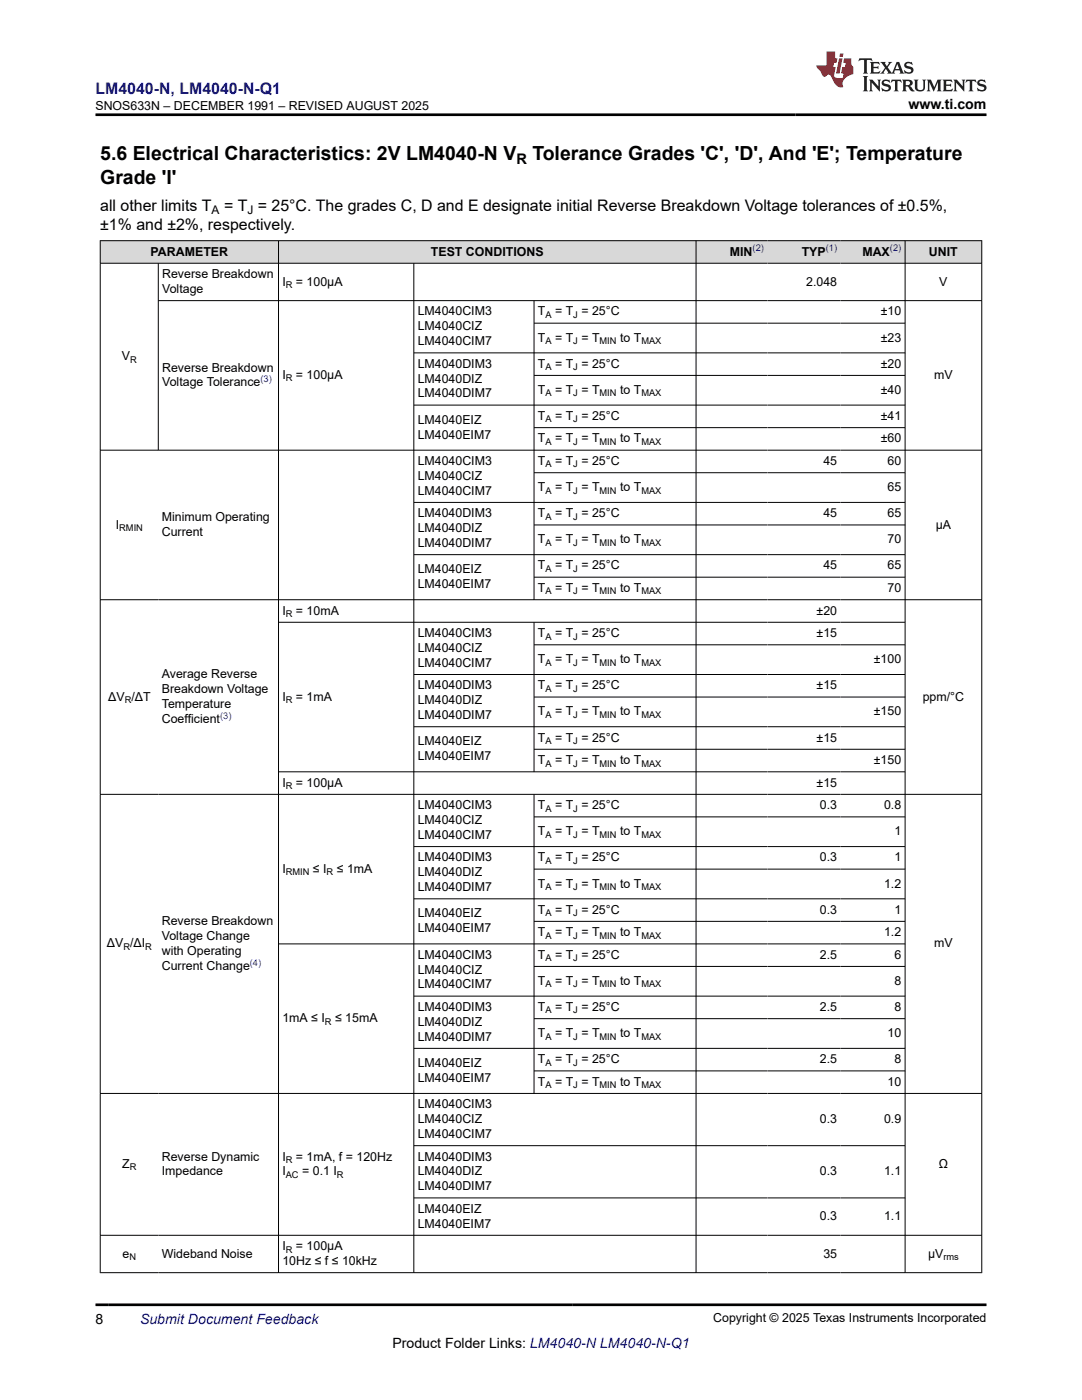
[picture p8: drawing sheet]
<svg xmlns="http://www.w3.org/2000/svg" width="216mm" height="279mm" viewBox="0 0 216 279" stroke-linecap="round" stroke-linejoin="round" font-family="sans-serif">
<defs><g id="words">
<g font-size="3.9">
<text x="20" y="32">5.6 Electrical Characteristics: 2V LM4040-N V</text>
<text x="106.2" y="32">Tolerance Grades 'C', 'D', And 'E'; Temperature</text>
<text x="20" y="36.7">Grade 'I'</text>
</g>
<text font-size="3.2" fill="#00f" x="19.1" y="18.7">LM4040-N, LM4040-N-Q1</text>
<g font-size="3.2">
<text x="20" y="42.1">all other limits T</text>
<text x="20" y="45.9">±1% and ±2%, respectively.</text>
<text x="44.7" y="42.1">= T = 25°C. The grades C, D and E designate initial Reverse Breakdown Voltage tolerances of ±0.5%,</text>
</g>
<text font-size="2.9" x="103" y="32.8">R</text>
<g font-size="2.8">
<text x="181.3" y="21.8">www.ti.com</text>
<text x="19.1" y="264.2">8</text>
<text x="78.3" y="269">Product Folder Links: LM4040-N LM4040-N-Q1</text>
</g>
<text font-size="2.8" fill="#00f" x="27.9" y="264.2">Submit Document Feedback</text>
<g font-size="2.5">
<text x="19.1" y="21.9">SNOS633N – DECEMBER 1991 – REVISED AUGUST 2025</text>
<text x="30.1" y="51">PARAMETER</text>
<text x="86" y="51">TEST CONDITIONS</text>
<text x="145.6" y="51">MIN</text>
<text x="160" y="51">TYP</text>
<text x="172.1" y="51">MAX</text>
<text x="185.4" y="51">UNIT</text>
<text x="32.4" y="55.5">Reverse Breakdown</text>
<text x="32.4" y="58.5">Voltage</text>
<text x="56.3" y="57">I</text>
<text x="59.1" y="57">= 100μA</text>
<text x="160.9" y="57">2.048</text>
<text x="187.4" y="57">V</text>
<text x="83.3" y="63">LM4040CIM3</text>
<text x="83.3" y="65.9">LM4040CIZ</text>
<text x="107.3" y="63">T</text>
<text x="110.8" y="63">= T = 25°C</text>
<text x="175.7" y="63">±10</text>
<text x="24.3" y="71.9">V</text>
<text x="83.3" y="68.9">LM4040CIM7</text>
<text x="107.3" y="68.2">T</text>
<text x="110.8" y="68.2">= T = T</text>
<text x="123.7" y="68.2">to T</text>
<text x="175.7" y="68.2">±23</text>
<text x="32.4" y="74.2">Reverse Breakdown</text>
<text x="32.4" y="77.1">Voltage Tolerance</text>
<text x="56.3" y="75.6">I</text>
<text x="59.1" y="75.6">= 100μA</text>
<text x="83.3" y="73.4">LM4040DIM3</text>
<text x="83.3" y="76.3">LM4040DIZ</text>
<text x="107.3" y="73.4">T</text>
<text x="110.8" y="73.4">= T = 25°C</text>
<text x="175.7" y="73.4">±20</text>
<text x="186.4" y="75.6">mV</text>
<text x="83.3" y="79.3">LM4040DIM7</text>
<text x="107.3" y="78.6">T</text>
<text x="107.3" y="83.8">T</text>
<text x="110.8" y="78.6">= T = T</text>
<text x="110.8" y="83.8">= T = 25°C</text>
<text x="123.7" y="78.6">to T</text>
<text x="175.7" y="78.6">±40</text>
<text x="175.7" y="83.8">±41</text>
<text x="83.3" y="84.6">LM4040EIZ</text>
<text x="83.3" y="87.5">LM4040EIM7</text>
<text x="107.3" y="88.3">T</text>
<text x="110.8" y="88.3">= T = T</text>
<text x="123.7" y="88.3">to T</text>
<text x="175.7" y="88.3">±60</text>
<text x="83.3" y="92.8">LM4040CIM3</text>
<text x="83.3" y="95.8">LM4040CIZ</text>
<text x="107.3" y="92.8">T</text>
<text x="110.8" y="92.8">= T = 25°C</text>
<text x="164.3" y="92.8">45</text>
<text x="177.1" y="92.8">60</text>
<text x="83.3" y="98.7">LM4040CIM7</text>
<text x="107.3" y="98">T</text>
<text x="110.8" y="98">= T = T</text>
<text x="123.7" y="98">to T</text>
<text x="177.1" y="98">65</text>
<text x="23.1" y="105.5">I</text>
<text x="32.3" y="104">Minimum Operating</text>
<text x="32.3" y="107">Current</text>
<text x="83.3" y="103.2">LM4040DIM3</text>
<text x="83.3" y="106.2">LM4040DIZ</text>
<text x="107.3" y="103.2">T</text>
<text x="110.8" y="103.2">= T = 25°C</text>
<text x="164.3" y="103.2">45</text>
<text x="177.1" y="103.2">65</text>
<text x="186.7" y="105.5">μA</text>
<text x="83.3" y="109.2">LM4040DIM7</text>
<text x="107.3" y="108.4">T</text>
<text x="107.3" y="113.7">T</text>
<text x="110.8" y="108.4">= T = T</text>
<text x="110.8" y="113.7">= T = 25°C</text>
<text x="123.7" y="108.4">to T</text>
<text x="164.3" y="113.7">45</text>
<text x="177.1" y="108.4">70</text>
<text x="177.1" y="113.7">65</text>
<text x="83.3" y="114.4">LM4040EIZ</text>
<text x="83.3" y="117.4">LM4040EIM7</text>
<text x="107.3" y="118.2">T</text>
<text x="110.8" y="118.2">= T = T</text>
<text x="123.7" y="118.2">to T</text>
<text x="177.1" y="118.2">70</text>
<text x="56.3" y="122.6">I</text>
<text x="59.1" y="122.6">= 10mA</text>
<text x="162.9" y="122.6">±20</text>
<text x="83.3" y="127.1">LM4040CIM3</text>
<text x="83.3" y="130.1">LM4040CIZ</text>
<text x="107.3" y="127.1">T</text>
<text x="110.8" y="127.1">= T = 25°C</text>
<text x="162.9" y="127.1">±15</text>
<text x="32.3" y="135.4">Average Reverse</text>
<text x="83.3" y="133.1">LM4040CIM7</text>
<text x="83.3" y="137.6">LM4040DIM3</text>
<text x="107.3" y="132.4">T</text>
<text x="107.3" y="137.6">T</text>
<text x="110.8" y="132.4">= T = T</text>
<text x="110.8" y="137.6">= T = 25°C</text>
<text x="123.7" y="132.4">to T</text>
<text x="162.9" y="137.6">±15</text>
<text x="174.4" y="132.4">±100</text>
<text x="21.6" y="139.8">ΔV /ΔT</text>
<text x="32.3" y="138.3">Breakdown Voltage</text>
<text x="32.3" y="141.3">Temperature</text>
<text x="56.3" y="139.8">I</text>
<text x="59.1" y="139.8">= 1mA</text>
<text x="83.3" y="140.5">LM4040DIZ</text>
<text x="83.3" y="143.5">LM4040DIM7</text>
<text x="107.3" y="142.8">T</text>
<text x="110.8" y="142.8">= T = T</text>
<text x="123.7" y="142.8">to T</text>
<text x="174.4" y="142.8">±150</text>
<text x="184.1" y="139.8">ppm/°C</text>
<text x="32.3" y="144.3">Coefficient</text>
<text x="83.3" y="148.8">LM4040EIZ</text>
<text x="107.3" y="148">T</text>
<text x="110.8" y="148">= T = 25°C</text>
<text x="162.9" y="148">±15</text>
<text x="83.3" y="151.7">LM4040EIM7</text>
<text x="107.3" y="152.5">T</text>
<text x="110.8" y="152.5">= T = T</text>
<text x="123.7" y="152.5">to T</text>
<text x="174.4" y="152.5">±150</text>
<text x="56.3" y="157">I</text>
<text x="59.1" y="157">= 100μA</text>
<text x="83.3" y="161.5">LM4040CIM3</text>
<text x="107.3" y="161.5">T</text>
<text x="110.8" y="161.5">= T = 25°C</text>
<text x="162.9" y="157">±15</text>
<text x="163.6" y="161.5">0.3</text>
<text x="176.4" y="161.5">0.8</text>
<text x="83.3" y="164.5">LM4040CIZ</text>
<text x="83.3" y="167.4">LM4040CIM7</text>
<text x="107.3" y="166.7">T</text>
<text x="110.8" y="166.7">= T = T</text>
<text x="123.7" y="166.7">to T</text>
<text x="178.5" y="166.7">1</text>
<text x="83.3" y="171.9">LM4040DIM3</text>
<text x="107.3" y="171.9">T</text>
<text x="110.8" y="171.9">= T = 25°C</text>
<text x="163.6" y="171.9">0.3</text>
<text x="178.5" y="171.9">1</text>
<text x="56.3" y="174.2">I</text>
<text x="62.4" y="174.2">≤ I</text>
<text x="67.2" y="174.2">≤ 1mA</text>
<text x="83.3" y="174.9">LM4040DIZ</text>
<text x="83.3" y="177.8">LM4040DIM7</text>
<text x="107.3" y="177.1">T</text>
<text x="110.8" y="177.1">= T = T</text>
<text x="123.7" y="177.1">to T</text>
<text x="176.4" y="177.1">1.2</text>
<text x="32.3" y="184.6">Reverse Breakdown</text>
<text x="83.3" y="183.1">LM4040EIZ</text>
<text x="107.3" y="182.3">T</text>
<text x="110.8" y="182.3">= T = 25°C</text>
<text x="163.6" y="182.3">0.3</text>
<text x="178.5" y="182.3">1</text>
<text x="21.3" y="189.1">ΔV /ΔI</text>
<text x="32.3" y="187.6">Voltage Change</text>
<text x="32.3" y="190.6">with Operating</text>
<text x="83.3" y="186.1">LM4040EIM7</text>
<text x="83.3" y="191.3">LM4040CIM3</text>
<text x="107.3" y="186.8">T</text>
<text x="107.3" y="191.3">T</text>
<text x="110.8" y="186.8">= T = T</text>
<text x="110.8" y="191.3">= T = 25°C</text>
<text x="123.7" y="186.8">to T</text>
<text x="163.6" y="191.3">2.5</text>
<text x="176.4" y="186.8">1.2</text>
<text x="178.5" y="191.3">6</text>
<text x="186.4" y="189.1">mV</text>
<text x="32.3" y="193.5">Current Change</text>
<text x="83.3" y="194.3">LM4040CIZ</text>
<text x="83.3" y="197.3">LM4040CIM7</text>
<text x="107.3" y="196.5">T</text>
<text x="110.8" y="196.5">= T = T</text>
<text x="123.7" y="196.5">to T</text>
<text x="178.5" y="196.5">8</text>
<text x="83.3" y="201.8">LM4040DIM3</text>
<text x="107.3" y="201.8">T</text>
<text x="110.8" y="201.8">= T = 25°C</text>
<text x="163.6" y="201.8">2.5</text>
<text x="178.5" y="201.8">8</text>
<text x="56.3" y="204">1mA ≤ I</text>
<text x="66.9" y="204">≤ 15mA</text>
<text x="83.3" y="204.7">LM4040DIZ</text>
<text x="83.3" y="207.7">LM4040DIM7</text>
<text x="107.3" y="207">T</text>
<text x="110.8" y="207">= T = T</text>
<text x="123.7" y="207">to T</text>
<text x="177.1" y="207">10</text>
<text x="83.3" y="213">LM4040EIZ</text>
<text x="83.3" y="215.9">LM4040EIM7</text>
<text x="107.3" y="212.2">T</text>
<text x="110.8" y="212.2">= T = 25°C</text>
<text x="163.6" y="212.2">2.5</text>
<text x="178.5" y="212.2">8</text>
<text x="83.3" y="221.2">LM4040CIM3</text>
<text x="107.3" y="216.7">T</text>
<text x="110.8" y="216.7">= T = T</text>
<text x="123.7" y="216.7">to T</text>
<text x="177.1" y="216.7">10</text>
<text x="83.3" y="224.1">LM4040CIZ</text>
<text x="83.3" y="227.1">LM4040CIM7</text>
<text x="163.6" y="224.1">0.3</text>
<text x="176.4" y="224.1">0.9</text>
<text x="24.4" y="233.1">Z</text>
<text x="32.3" y="231.6">Reverse Dynamic</text>
<text x="56.3" y="231.6">I</text>
<text x="59.1" y="231.6">= 1mA, f = 120Hz</text>
<text x="83.3" y="231.6">LM4040DIM3</text>
<text x="187.3" y="233.1">Ω</text>
<text x="32.3" y="234.6">Impedance</text>
<text x="56.3" y="234.6">I</text>
<text x="60.3" y="234.6">= 0.1 I</text>
<text x="83.3" y="234.6">LM4040DIZ</text>
<text x="83.3" y="237.5">LM4040DIM7</text>
<text x="163.6" y="234.6">0.3</text>
<text x="176.4" y="234.6">1.1</text>
<text x="83.3" y="242">LM4040EIZ</text>
<text x="83.3" y="245">LM4040EIM7</text>
<text x="163.6" y="243.5">0.3</text>
<text x="176.4" y="243.5">1.1</text>
<text x="24.5" y="251">e</text>
<text x="32.3" y="251">Wideband Noise</text>
<text x="56.3" y="249.5">I</text>
<text x="59.1" y="249.5">= 100μA</text>
<text x="164.3" y="251">35</text>
<text x="185.2" y="251">μV</text>
<text x="56.3" y="252.5">10Hz ≤ f ≤ 10kHz</text>
<text x="142.3" y="263.9">Copyright © 2025 Texas Instruments Incorporated</text>
</g>
<g font-size="2.4">
<text x="42.2" y="42.8">A</text>
<text x="49.4" y="42.8">J</text>
</g>
<g font-size="1.9" fill="#00f">
<text x="150.2" y="50.2">(2)</text>
<text x="164.8" y="50.2">(1)</text>
<text x="177.6" y="50.2">(2)</text>
<text x="52" y="76.3">(3)</text>
<text x="43.9" y="143.4">(3)</text>
<text x="49.9" y="192.7">(4)</text>
</g>
<g font-size="1.9">
<text x="57" y="57.5">R</text>
<text x="108.8" y="63.5">A</text>
<text x="114.4" y="63.5">J</text>
<text x="108.8" y="68.7">A</text>
<text x="114.4" y="68.7">J</text>
<text x="119.6" y="68.7">MIN</text>
<text x="128" y="68.7">MAX</text>
<text x="25.9" y="72.4">R</text>
<text x="57" y="76.1">R</text>
<text x="108.8" y="73.9">A</text>
<text x="114.4" y="73.9">J</text>
<text x="108.8" y="79.1">A</text>
<text x="114.4" y="79.1">J</text>
<text x="119.6" y="79.1">MIN</text>
<text x="128" y="79.1">MAX</text>
<text x="108.8" y="84.3">A</text>
<text x="108.8" y="88.8">A</text>
<text x="114.4" y="84.3">J</text>
<text x="114.4" y="88.8">J</text>
<text x="119.6" y="88.8">MIN</text>
<text x="128" y="88.8">MAX</text>
<text x="108.8" y="93.3">A</text>
<text x="114.4" y="93.3">J</text>
<text x="108.8" y="98.5">A</text>
<text x="114.4" y="98.5">J</text>
<text x="119.6" y="98.5">MIN</text>
<text x="128" y="98.5">MAX</text>
<text x="23.8" y="106">RMIN</text>
<text x="108.8" y="103.7">A</text>
<text x="114.4" y="103.7">J</text>
<text x="108.8" y="108.9">A</text>
<text x="114.4" y="108.9">J</text>
<text x="119.6" y="108.9">MIN</text>
<text x="128" y="108.9">MAX</text>
<text x="108.8" y="114.1">A</text>
<text x="108.8" y="118.6">A</text>
<text x="114.4" y="114.1">J</text>
<text x="114.4" y="118.6">J</text>
<text x="119.6" y="118.6">MIN</text>
<text x="128" y="118.6">MAX</text>
<text x="57" y="123.1">R</text>
<text x="108.8" y="127.6">A</text>
<text x="114.4" y="127.6">J</text>
<text x="108.8" y="132.9">A</text>
<text x="114.4" y="132.9">J</text>
<text x="119.6" y="132.9">MIN</text>
<text x="128" y="132.9">MAX</text>
<text x="24.9" y="140.3">R</text>
<text x="57" y="140.3">R</text>
<text x="108.8" y="138.1">A</text>
<text x="108.8" y="143.3">A</text>
<text x="114.4" y="138.1">J</text>
<text x="114.4" y="143.3">J</text>
<text x="119.6" y="143.3">MIN</text>
<text x="128" y="143.3">MAX</text>
<text x="108.8" y="148.5">A</text>
<text x="114.4" y="148.5">J</text>
<text x="108.8" y="153">A</text>
<text x="114.4" y="153">J</text>
<text x="119.6" y="153">MIN</text>
<text x="128" y="153">MAX</text>
<text x="57" y="157.5">R</text>
<text x="108.8" y="162">A</text>
<text x="114.4" y="162">J</text>
<text x="108.8" y="167.2">A</text>
<text x="114.4" y="167.2">J</text>
<text x="119.6" y="167.2">MIN</text>
<text x="128" y="167.2">MAX</text>
<text x="108.8" y="172.4">A</text>
<text x="114.4" y="172.4">J</text>
<text x="57" y="174.7">RMIN</text>
<text x="65.2" y="174.7">R</text>
<text x="108.8" y="177.6">A</text>
<text x="114.4" y="177.6">J</text>
<text x="119.6" y="177.6">MIN</text>
<text x="128" y="177.6">MAX</text>
<text x="108.8" y="182.8">A</text>
<text x="114.4" y="182.8">J</text>
<text x="24.6" y="189.6">R</text>
<text x="29" y="189.6">R</text>
<text x="108.8" y="187.3">A</text>
<text x="108.8" y="191.8">A</text>
<text x="114.4" y="187.3">J</text>
<text x="114.4" y="191.8">J</text>
<text x="119.6" y="187.3">MIN</text>
<text x="128" y="187.3">MAX</text>
<text x="108.8" y="197">A</text>
<text x="114.4" y="197">J</text>
<text x="119.6" y="197">MIN</text>
<text x="128" y="197">MAX</text>
<text x="108.8" y="202.3">A</text>
<text x="114.4" y="202.3">J</text>
<text x="64.8" y="204.5">R</text>
<text x="108.8" y="207.5">A</text>
<text x="114.4" y="207.5">J</text>
<text x="119.6" y="207.5">MIN</text>
<text x="128" y="207.5">MAX</text>
<text x="108.8" y="212.7">A</text>
<text x="114.4" y="212.7">J</text>
<text x="108.8" y="217.2">A</text>
<text x="114.4" y="217.2">J</text>
<text x="119.6" y="217.2">MIN</text>
<text x="128" y="217.2">MAX</text>
<text x="25.9" y="233.6">R</text>
<text x="57" y="232.1">R</text>
<text x="57" y="235.1">AC</text>
<text x="67.2" y="235.1">R</text>
<text x="25.8" y="251.5">N</text>
<text x="57" y="250">R</text>
<text x="188.2" y="251.5">rms</text>
</g>
</g></defs>
<g fill="#d8d8d8">
<path d="M20 48h175.9v4.5h-175.9z" fill-rule="evenodd"/>
<path d="M20.1 48.1h35.4v4.4h-35.4z" fill-rule="evenodd"/>
<path d="M55.6 48.1h83.2v4.4h-83.2z" fill-rule="evenodd"/>
<path d="M139 48.1h14.1v4.4h-14.1z" fill-rule="evenodd"/>
<path d="M153.1 48.1h14.6v4.4h-14.6z" fill-rule="evenodd"/>
<path d="M167.7 48.1h12.8v4.4h-12.8z" fill-rule="evenodd"/>
<path d="M180.7 48.1h15.1v4.4h-15.1z" fill-rule="evenodd"/>
</g>
<g fill="none" stroke="#000" stroke-width=".2">
<path d="M19.9 48h176.1M19.9 52.5h176.1M20 48v206.1M31.6 52.5v37.4M31.6 60h164.4M55.6 48v206.1M82.6 52.5v201.6M106.6 60v59.8M138.9 48v206.1M180.6 48v206.1M195.9 48v206.1M82.6 70.4h98.1"/>
<path d="M106.6 64.5h74.1M106.6 74.9h74.1M19.9 89.8h176.1M106.6 85.3h74.1M106.6 94.3h74.1M180.7 80.8h-98.1M19.9 119.7h176.1M82.6 100.3h98.1M82.6 110.7h98.1M106.6 104.8h74.1M106.6 115.2h74.1M55.6 124.2h125.1"/>
<path d="M82.6 134.6h98.1M106.6 124.2v29.9M106.6 128.7h74.1M106.6 139.1h74.1M19.9 158.5h176.1M55.6 154h125.1M82.6 145h98.1M106.6 158.5v59.8M106.6 149.5h74.1M82.6 169h98.1M106.6 163h74.1M106.6 173.5h74.1"/>
<path d="M180.7 179.4h-98.1M55.6 188.4h125.1M82.6 198.8h98.1M106.6 183.9h74.1M106.6 192.9h74.1M19.9 218.2h176.1M106.6 203.3h74.1M106.6 213.7h74.1M180.7 209.2h-98.1M82.6 228.6h98.1M82.6 239.1h98.1M19.9 246.5h176.1"/>
<path d="M19.9 254h176.1"/>
</g>
<path d="M171.5 11.6l-.2 .6 .5-.2h.6v.1v2.2l-.2 .4h1l-.2-.4v-2.2v-.1h.5l.6 .2-.2-.6zM173.6 12.4l.2 .3v1.6l-.2 .4h1.9l.1-.6a1.08 1.08 0 0 1-1.3 .2v-.7h.6l.4 .2v-.7l-.4 .2h-.6v-.5l.2-.2a1 1 0 0 1 1 .3l-.1-.5zM175.7 12.4l.9 1.1-1 1.2h.9l-.2-.2 .5-.8 .4 .8-.2 .2h1.6l-.2-.2 .2-.5h.9l.1 .5-.1 .2h.9l-.2-.4-.8-1.9h-.5l-.9 2.1-.9-1.1 .9-1h-.8l.2 .2-.4 .6-.4-.6 .2-.2zM179 12.8l.4 1h-.7zM180.7 12.5a.65 .65 0 0 0-.2 .7 .65 .65 0 0 0 .6 .5l.6 .1 .1 .3a.79 .79 0 0 1-.7 .4 .79 .79 0 0 1-.7-.5l.1 .7 .2-.1a.93 .93 0 0 0 1.1 0 .93 .93 0 0 0 .4-.9 1.46 1.46 0 0 0-1.2-.6l-.1-.3a1.09 1.09 0 0 1 1.2 .2l-.2-.6-.1 .1-.5-.2zM172.2 15.2l.2 .4v2.2l-.2 .4h1l-.2-.4v-2.2l.2-.4zM173.4 15.9l.2 .4v1.5l-.2 .4h.8l-.3-.4 .1-1.3 1.6 1.8v-2l.2-.4h-.7l.1 .2 .1 1.1-1.2-1.3zM176.2 16a.65 .65 0 0 0-.2 .8 .65 .65 0 0 0 .6 .4l.6 .2 .1 .2a.79 .79 0 0 1-.7 .4 .79 .79 0 0 1-.7-.5l.1 .7 .2-.1a.93 .93 0 0 0 1.1 .1 .93 .93 0 0 0 .4-1 1.46 1.46 0 0 0-1.2-.5l-.1-.4a1.09 1.09 0 0 1 1.2 .2l-.1-.6-.2 .1-.5-.1zM177.9 15.9l-.1 .6a.63 .63 0 0 1 .8-.3v1.6l-.3 .4h1l-.2-.4v-1.6a.66 .66 0 0 1 .8 .3l-.1-.6zM180 15.9l.2 .4v1.5l-.2 .4h1l-.2-.2-.1-.7h.5l.1 .2a.79 .79 0 0 0 1.2 .6l-1-.9a.61 .61 0 0 0 .6-.6 .61 .61 0 0 0-.5-.7zM180.8 16.2h.1a.47 .47 0 0 1 .5 .1 .47 .47 0 0 1 .1 .5l-.1 .1-.7 .1zM182.3 15.9l.2 .2a2.27 2.27 0 0 0 .4 2 1.04 1.04 0 0 0 1.7-.7v-1.3l.2-.2h-.8l.2 .4v1.1a.6 .6 0 0 1-.6 .6 .6 .6 0 0 1-.6-.6v-1.1l.3-.4zM184.9 15.9l.2 .4v1.5l-.2 .4h.8l-.3-.4v-1.4l.9 1.9 .9-1.9v1.4l-.3 .4h1l-.2-.4v-1.5l.2-.4h-.8l-.7 1.5-.6-1.5zM188.1 15.9l.2 .4v1.5l-.2 .4h1.9l.1-.6a1.09 1.09 0 0 1-1.3 .2v-.7h.6l.4 .2v-.6l-.4 .2h-.6v-.6l.2-.1a1.01 1.01 0 0 1 1 .3l-.1-.6zM190.2 15.9l.3 .4v1.5l-.3 .4h.8l-.2-.4v-1.3l1.6 1.8v-2l.2-.4h-.7l.2 .2v1.1l-1.2-1.3zM192.8 15.9l-.1 .6a.63 .63 0 0 1 .8-.3v1.6l-.3 .4h1l-.2-.4v-1.6a.66 .66 0 0 1 .8 .3l-.1-.6zM195.2 16a.65 .65 0 0 0-.2 .8 .65 .65 0 0 0 .6 .4l.6 .2 .2 .2a.79 .79 0 0 1-.7 .4 .79 .79 0 0 1-.7-.5l.1 .7 .2-.1a.93 .93 0 0 0 1 .1 .93 .93 0 0 0 .5-1 1.46 1.46 0 0 0-1.3-.5v-.4a1.09 1.09 0 0 1 1.2 .2l-.2-.6-.2 .1-.5-.1z" fill="#231f20"/>
<path d="M164.9 10.3v2.7h-2l.1 .4 .8 1a.95 .95 0 0 0 1 .9 .59 .59 0 0 1 .5-.4 .59 .59 0 0 1 .5 .3l.4 .8a1.59 1.59 0 0 0 2.1 1.4 1.61 1.61 0 0 1 1-2.3l1-.3-.1-1.5a1.59 1.59 0 0 1-.3-1.7h-1.5l-.2 .9h.6l-.2 .9h-.5l-.2 .9v.3l.4 .1-.1 .9h-.7a.73 .73 0 0 1-1-.7l.3-1.5h-.5l.1-.9h.5l.2-.9h-.5v-1.3zM167.4 11.6l-.6 3.1h.7l.6-3.1zM167.6 10.7l-.1 .6h.7l.1-.6z" fill="#ed1c24"/>
<path d="M19.1 22.9h177.8M19.1 260.4h177.8" fill="none" stroke="#000" stroke-width=".53"/>
<use href="#words"/>
</svg>
